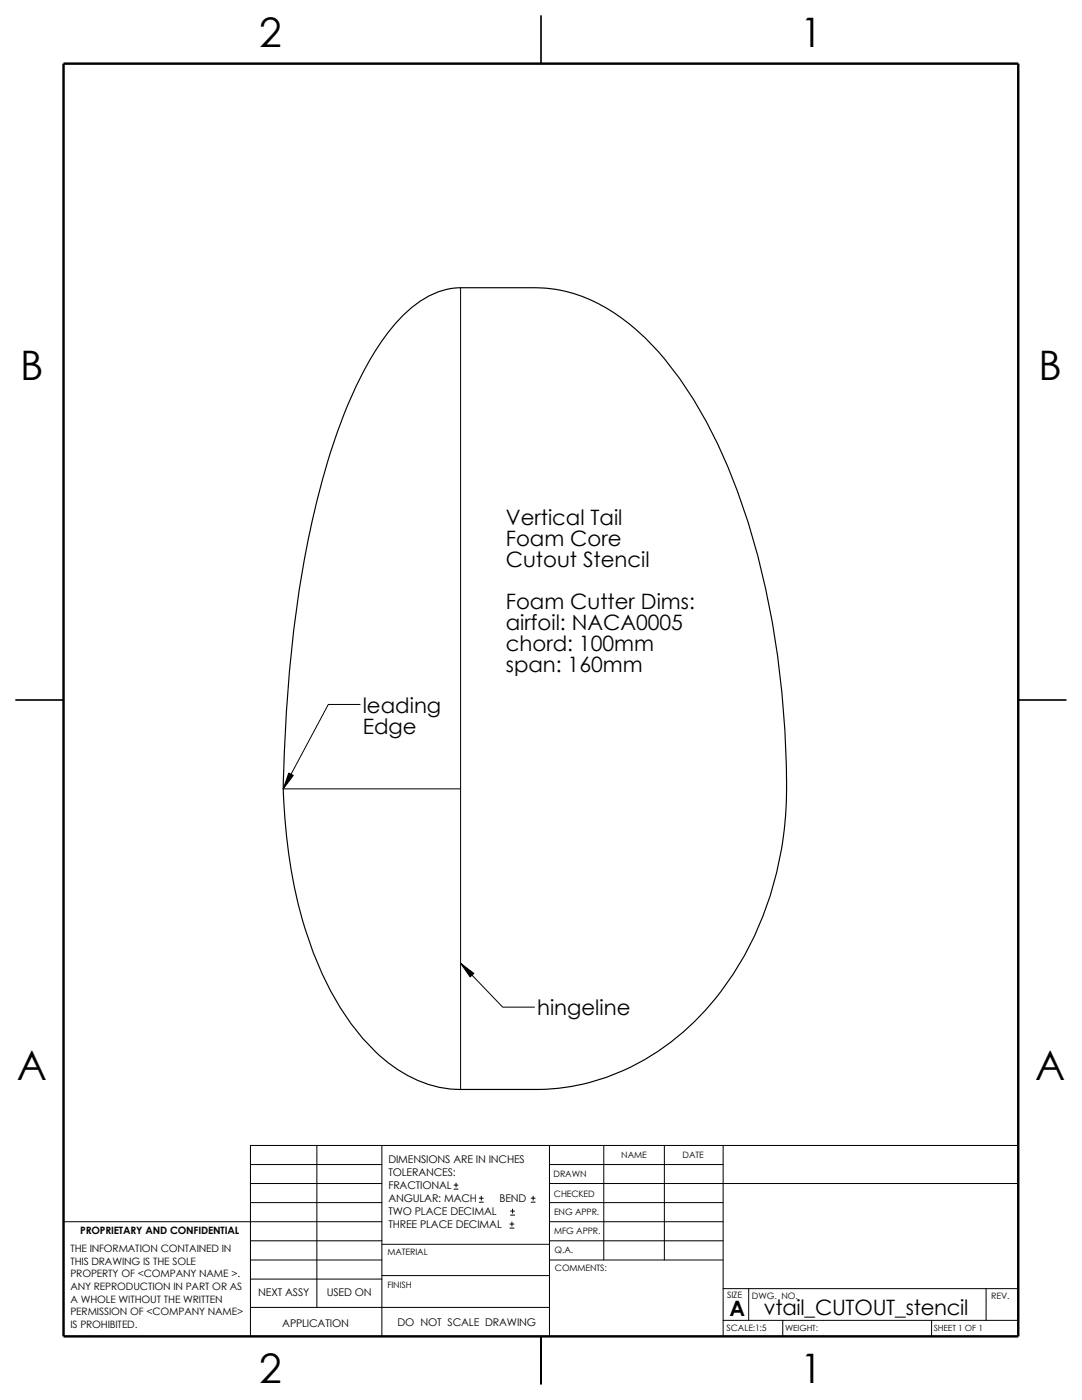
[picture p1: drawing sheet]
<svg xmlns="http://www.w3.org/2000/svg" width="216mm" height="279mm" viewBox="0 0 216 279" stroke-linecap="round" stroke-linejoin="round" font-family="sans-serif">
<defs><g id="words">
<g font-size="8.1">
<text x="51.7" y="9.3">2</text>
<text x="159.7" y="9.3">1</text>
<text x="4" y="75.9">B</text>
<text x="207.2" y="75.9">B</text>
<text x="3.3" y="215.6">A</text>
<text x="206.5" y="215.6">A</text>
<text x="51.7" y="276">2</text>
<text x="159.7" y="276">1</text>
</g>
<g font-size="4.2">
<text x="100.9" y="104.8">Vertical Tail</text>
<text x="100.9" y="109">Foam Core</text>
<text x="100.9" y="113.2">Cutout Stencil</text>
<text x="100.9" y="121.5">Foam Cutter Dims:</text>
<text x="100.9" y="125.7">airfoil: NACA0005</text>
<text x="100.9" y="129.9">chord: 100mm</text>
<text x="100.9" y="134.1">span: 160mm</text>
<text x="72.4" y="142.2">leading</text>
<text x="72.4" y="146.4">Edge</text>
<text x="107.2" y="202.6">hingeline</text>
<text x="145.6" y="262.6">A</text>
<text x="152.4" y="262.4">vtail_CUTOUT_stencil</text>
</g>
<g font-size="2.1">
<text x="77.5" y="232.2">DIMENSIONS ARE IN INCHES</text>
<text x="77.5" y="234.8">TOLERANCES:</text>
<text x="77.5" y="237.4">FRACTIONAL</text>
<text x="77.5" y="239.9">ANGULAR: MACH</text>
<text x="99.7" y="239.9">BEND</text>
<text x="77.5" y="242.5">TWO PLACE DECIMAL</text>
<text x="77.5" y="245.1">THREE PLACE DECIMAL</text>
<text x="51.5" y="258.7">NEXT ASSY</text>
<text x="65.2" y="258.7">USED ON</text>
<text x="56.3" y="264.8">APPLICATION</text>
<text x="79.3" y="264.6">DO NOT SCALE DRAWING</text>
</g>
<g font-size="2">
<text x="14.1" y="249.9">THE INFORMATION CONTAINED IN</text>
<text x="16" y="246.3">PROPRIETARY AND CONFIDENTIAL</text>
<text x="14.1" y="257.5">ANY REPRODUCTION IN PART OR AS</text>
<text x="14.1" y="254.9">PROPERTY OF &lt;COMPANY NAME &gt;.</text>
<text x="14.1" y="252.4">THIS DRAWING IS THE SOLE</text>
<text x="14.1" y="260">A WHOLE WITHOUT THE WRITTEN</text>
<text x="14.1" y="262.5">PERMISSION OF &lt;COMPANY NAME&gt;</text>
<text x="14.1" y="265">IS PROHIBITED.</text>
</g>
<g font-size="1.8">
<text x="124" y="231.1">NAME</text>
<text x="136.2" y="231.1">DATE</text>
<text x="110.5" y="234.8">DRAWN</text>
<text x="110.5" y="238.9">CHECKED</text>
<text x="110.6" y="242.5">ENG APPR.</text>
<text x="77.3" y="250.5">MATERIAL</text>
<text x="110.6" y="246.3">MFG APPR.</text>
<text x="110.7" y="250">Q.A.</text>
<text x="77.3" y="257">FINISH</text>
<text x="110.7" y="253.6">COMMENTS:</text>
<text x="145.1" y="259">SIZE</text>
<text x="150.1" y="259.1">DWG. NO.</text>
<text x="197.8" y="259.2">REV.</text>
<text x="145" y="265.7">SCALE:1:5</text>
</g>
<g font-size="1.7">
<text x="156.7" y="265.7">WEIGHT:</text>
<text x="186.3" y="265.7">SHEET 1 OF 1</text>
</g>
</g></defs>
<g fill="none" stroke="#000" stroke-width=".2">
<path d="M91.9 57.4v160M71.9 140.6h-6.4l-9 16.8h35.4M91.9 192.2l8.4 8.8h6.4M50 236.2h26.2M50 232.4h26.2M63.2 228.6v32.3M76.2 228.6v38.1M90.6 237.3h.8M90.6 236.5h.8M91 236.1v.8M95.6 239.9h.8M95.6 239.1h.8"/>
<path d="M96 238.7v.8M106 239.9h.8M106 239.1h.8M106.4 238.7v.8M109.6 236.2h93.6M109.6 228.6v38.1M109.6 232.4h34.7M120.5 228.6v22.9M132.6 228.6v22.9M144.3 228.6v38.1M203.2 228.6h-153.2v38.1M12.7 243.8h63.5"/>
<path d="M50 251.5h26.2M50 240h26.2M50 255.3h26.2M50 247.6h26.2M76.2 248.3h33.4M76.2 254.6h33.4M101.7 245.1h.9M101.7 244.3h.9M101.9 242.5h.8M101.9 241.7h.8M102.2 243.9v.8M102.3 241.3v.8"/>
<path d="M109.6 251.5h34.7M109.6 240h34.7M109.6 243.8h34.7M109.6 247.6h34.7M144.3 257.2h58.9M149.4 257.2v6.3M196.8 257.2v6.3M50 260.9h59.6M144.3 263.5h58.9M156.2 263.5v3.2M185.9 263.5v3.2"/>
</g>
<path d="M107.9 3.2v9.5M79.9 63.5a17.1 17.1 0 0 1 12-6.1h15a30.2 30.2 0 0 1 19.7 8.1 61.6 61.6 0 0 1 14.3 18.7 132 132 0 0 1 13.2 39.9 177.2 177.2 0 0 1 2.8 37l-.2 2.1a66.9 66.9 0 0 1-13.8 36 46.8 46.8 0 0 1-34.2 18.2h-16.8a24.8 24.8 0 0 1-16.9-7.5 54 54 0 0 1-12.5-19.8 98.1 98.1 0 0 1-5.8-28.5 161.4 161.4 0 0 1 .5-20.9 219.1 219.1 0 0 1 8.8-50.7 79.1 79.1 0 0 1 11.4-23.6zM3.2 139.7h9.5M203.2 139.7h9.5M107.9 276.2v-9.5v9.5" fill="none" stroke="#000" stroke-width=".23"/>
<path d="M12.7 12.7h190.5v254h-190.5z" fill="none" stroke="#000" stroke-width=".49"/>
<g fill="#000" stroke="#000" stroke-width=".2">
<path d="M57.6 154.3l.9 .4-2 2.7z" fill-rule="evenodd"/>
<path d="M91.9 192.2l2.7 2.1-.8 .7z" fill-rule="evenodd"/>
</g>
<use href="#words"/>
</svg>
